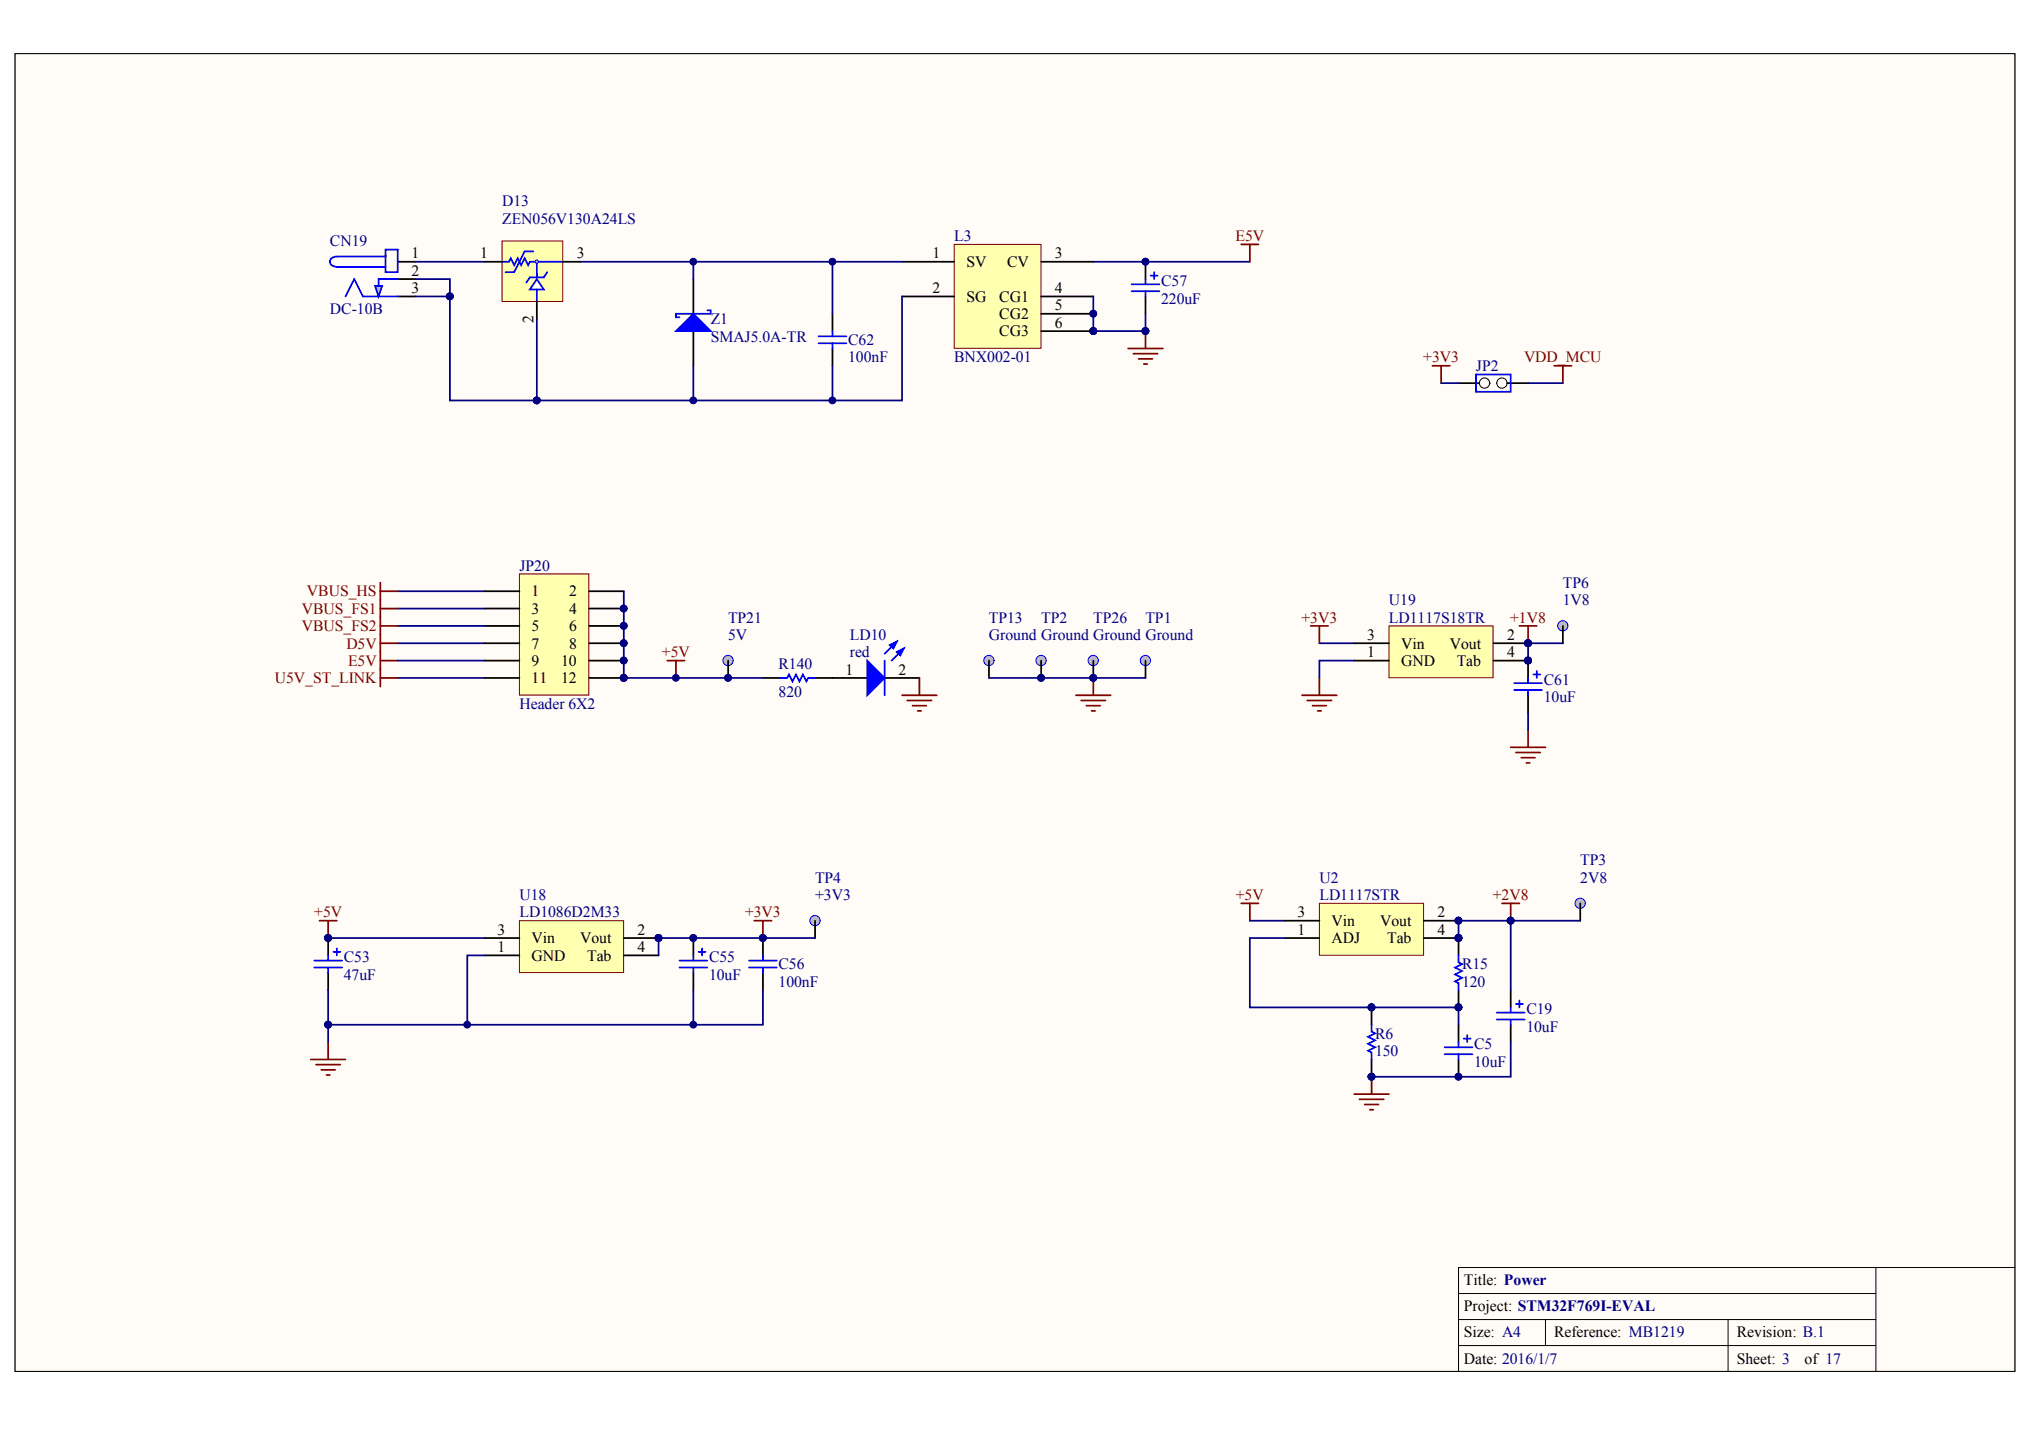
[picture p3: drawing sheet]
<svg xmlns="http://www.w3.org/2000/svg" width="287mm" height="202mm" viewBox="0 0 287 202" stroke-linecap="round" stroke-linejoin="round" font-family="sans-serif">
<defs><g id="words">
<g font-size="2.2" fill="#000080">
<text x="70.8" y="29.1">D13</text>
<text x="46.5" y="34.7">CN19</text>
<text x="70.8" y="31.6">ZEN056V130A24LS</text>
<text x="134.6" y="34">L3</text>
<text x="163.8" y="40.4">C57</text>
<text x="46.5" y="44.3">DC-10B</text>
<text x="100.3" y="45.7">Z1</text>
<text x="163.8" y="42.8">220uF</text>
<text x="100.3" y="48.2">SMAJ5.0A-TR</text>
<text x="119.7" y="48.7">C62</text>
<text x="119.7" y="51.1">100nF</text>
<text x="134.6" y="51.1">BNX002-01</text>
<text x="208.2" y="52.3">JP2</text>
<text x="73.3" y="80.5">JP20</text>
<text x="220.5" y="82.9">TP6</text>
<text x="102.7" y="87.8">TP21</text>
<text x="139.5" y="87.8">TP13</text>
<text x="146.9" y="87.8">TP2</text>
<text x="154.2" y="87.8">TP26</text>
<text x="161.6" y="87.8">TP1</text>
<text x="195.9" y="85.4">U19</text>
<text x="195.9" y="87.8">LD1117S18TR</text>
<text x="220.5" y="85.4">1V8</text>
<text x="102.7" y="90.3">5V</text>
<text x="109.8" y="94.4">R140</text>
<text x="119.9" y="90.3">LD10</text>
<text x="119.9" y="92.7">red</text>
<text x="139.5" y="90.3">Ground Ground Ground Ground</text>
<text x="73.3" y="100">Header 6X2</text>
<text x="109.8" y="98.3">820</text>
<text x="217.8" y="96.6">C61</text>
<text x="217.8" y="99.1">10uF</text>
<text x="115" y="124.5">TP4</text>
<text x="186.1" y="124.5">U2</text>
<text x="222.9" y="122.1">TP3</text>
<text x="222.9" y="124.5">2V8</text>
<text x="73.3" y="127">U18</text>
<text x="73.3" y="129.4">LD1086D2M33</text>
<text x="115" y="127">+3V3</text>
<text x="186.1" y="127">LD1117STR</text>
<text x="48.5" y="135.8">C53</text>
<text x="100" y="135.8">C55</text>
<text x="109.8" y="136.7">C56</text>
<text x="206.3" y="136.7">R15</text>
<text x="48.5" y="138.2">47uF</text>
<text x="100" y="138.2">10uF</text>
<text x="109.8" y="139.2">100nF</text>
<text x="206.3" y="139.2">120</text>
<text x="215.3" y="143.1">C19</text>
<text x="194" y="146.5">R6</text>
<text x="194" y="149">150</text>
<text x="208" y="148">C5</text>
<text x="215.3" y="145.5">10uF</text>
<text x="208" y="150.4">10uF</text>
</g>
<g font-size="2.2" fill="#800000">
<text x="174.3" y="34">E5V</text>
<text x="200.8" y="51.1">+3V3</text>
<text x="215" y="51.1">VDD_MCU</text>
<text x="42.6" y="86.6">VBUS_FS1</text>
<text x="42.6" y="89">VBUS_FS2</text>
<text x="43.3" y="84.1">VBUS_HS</text>
<text x="183.6" y="87.8">+3V3</text>
<text x="213" y="87.8">+1V8</text>
<text x="48.9" y="91.5">D5V</text>
<text x="49.1" y="93.9">E5V</text>
<text x="93.4" y="92.7">+5V</text>
<text x="38.8" y="96.4">U5V_ST_LINK</text>
<text x="44.3" y="129.4">+5V</text>
<text x="105.1" y="129.4">+3V3</text>
<text x="174.3" y="127">+5V</text>
<text x="210.6" y="127">+2V8</text>
</g>
<g font-size="2.2">
<text x="58.1" y="36.4">1</text>
<text x="58.1" y="41.3">3</text>
<text x="58.1" y="38.9">2</text>
<text x="67.8" y="36.4">1</text>
<text x="81.4" y="36.4">3</text>
<text x="131.6" y="36.4">1</text>
<text x="131.6" y="41.3">2</text>
<text x="136.3" y="37.7">SV</text>
<text x="142.1" y="37.7">CV</text>
<text x="148.8" y="36.4">3</text>
<text x="148.8" y="41.3">4</text>
<text x="75.3" y="45.6" transform="rotate(-90 75.3 45.6)">2</text>
<text x="136.3" y="42.6">SG</text>
<text x="141" y="42.6">CG1</text>
<text x="141" y="45">CG2</text>
<text x="141" y="47.5">CG3</text>
<text x="148.8" y="43.8">5</text>
<text x="148.8" y="46.2">6</text>
<text x="75" y="84.1">1</text>
<text x="75" y="86.6">3</text>
<text x="75" y="89">5</text>
<text x="80.3" y="84.1">2</text>
<text x="80.3" y="86.6">4</text>
<text x="80.3" y="89">6</text>
<text x="75" y="91.5">7</text>
<text x="75" y="93.9">9</text>
<text x="79.2" y="93.9">10</text>
<text x="80.3" y="91.5">8</text>
<text x="119.3" y="95.2">1</text>
<text x="126.8" y="95.2">2</text>
<text x="192.9" y="90.3">3</text>
<text x="192.9" y="92.7">1</text>
<text x="197.7" y="91.5">Vin</text>
<text x="197.7" y="93.9">GND</text>
<text x="204.5" y="91.5">Vout</text>
<text x="205.5" y="93.9">Tab</text>
<text x="212.6" y="90.3">2</text>
<text x="212.6" y="92.7">4</text>
<text x="75" y="96.4">11</text>
<text x="79.2" y="96.4">12</text>
<text x="70.2" y="131.8">3</text>
<text x="90" y="131.8">2</text>
<text x="183.1" y="129.4">3</text>
<text x="183.1" y="131.8">1</text>
<text x="187.9" y="130.6">Vin</text>
<text x="194.7" y="130.6">Vout</text>
<text x="202.8" y="129.4">2</text>
<text x="202.8" y="131.8">4</text>
<text x="70.2" y="134.3">1</text>
<text x="75" y="133.1">Vin</text>
<text x="75" y="135.5">GND</text>
<text x="81.8" y="133.1">Vout</text>
<text x="82.8" y="135.5">Tab</text>
<text x="90" y="134.3">4</text>
<text x="187.9" y="133.1">ADJ</text>
<text x="195.7" y="133.1">Tab</text>
<text x="206.5" y="181.3">Title: Power</text>
<text x="206.5" y="184.9">Project: STM32F769I-EVAL</text>
<text x="206.5" y="188.6">Size: A4</text>
<text x="219.2" y="188.6">Reference: MB1219</text>
<text x="245" y="188.6">Revision: B.1</text>
<text x="206.5" y="192.4">Date: 2016/1/7</text>
<text x="245" y="192.4">Sheet: 3</text>
<text x="254.6" y="192.4">of 17</text>
</g>
</g></defs>
<path d="M2.1 7.6h282.1v185.9h-282.1z" fill="#fffcf8" stroke="#000" stroke-width=".14"/>
<path d="M264.6 178.8v14.7M284.3 178.8h-78.5v14.7M205.8 182.5h58.8M205.8 186.1h58.8M205.8 189.8h58.8M218 186.1v3.7M243.8 186.1v7.4" fill="none" stroke="#000" stroke-width=".14"/>
<path d="M134.6 34.5h12.3v14.6h-12.3z" fill="#ffffb0" stroke="#800000" stroke-width=".14"/>
<path d="M127.3 36.9h7.3M146.9 36.9h7.3M161.6 36.9v2.5M127.3 41.8h7.3M146.9 41.8h7.3M146.9 44.3h7.3M146.9 46.7h7.3M161.6 41.8v2.5" fill="none" stroke="#000" stroke-width=".25"/>
<g fill="#000080" stroke="#000080" stroke-width=".14">
<circle cx="154.2" cy="44.3" r=".48"/>
<circle cx="154.2" cy="46.7" r=".48"/>
<circle cx="161.6" cy="36.9" r=".48"/>
<circle cx="161.6" cy="46.7" r=".48"/>
</g>
<path d="M161.6 39.4v.7M162.3 38.9h1M162.8 38.4v1M159.6 40.1h4M159.6 41.1h4M161.6 41.1v.7" fill="none" stroke="#00f" stroke-width=".25"/>
<path d="M154.2 36.9h22.1" fill="none" stroke="#000080" stroke-width=".25"/>
<path d="M175.1 34.5h2.4M176.3 34.5v2.4M159.1 49.2h5M159.9 49.9h3.4M160.6 50.6h2M161.4 51.4h.4M161.6 46.7v2.5" fill="none" stroke="#800000" stroke-width=".25"/>
<circle cx="102.7" cy="93.2" r=".72" fill="#c0c0c0" stroke="#00f" stroke-width=".14"/>
<path d="M102.7 93.2v2.4M117.4 95.6h4.9M124.8 95.6h4.9M46.3 132.3v2.5M46.3 137.2v2.5M97.8 132.3v2.5M97.8 137.2v2.5M107.6 132.3v2.5M107.6 137.2v2.5" fill="none" stroke="#000" stroke-width=".25"/>
<g fill="#000080" stroke="#000080" stroke-width=".14">
<circle cx="102.7" cy="95.6" r=".48"/>
<circle cx="95.4" cy="95.6" r=".48"/>
<circle cx="46.3" cy="132.3" r=".48"/>
<circle cx="97.8" cy="132.3" r=".48"/>
<circle cx="107.6" cy="132.3" r=".48"/>
<circle cx="97.8" cy="144.5" r=".48"/>
</g>
<g fill="none" stroke="#800000" stroke-width=".25">
<path d="M94.1 93.2h2.5M95.4 93.2v2.4M127.3 98.1h4.9M128 98.8h3.4M128.7 99.5h2M129.7 95.6v2.5M129.5 100.3h.5M45.1 129.9h2.4M46.3 129.9v2.4M106.4 129.9h2.5M107.6 129.9v2.4M43.8 149.4h4.9"/>
<path d="M44.6 150.2h3.4M45.3 150.9h2M46 151.6h.5M46.3 147v2.4"/>
</g>
<g fill="#00f" stroke="#00f" stroke-width=".25">
<path d="M122.3 93.2l2.5 2.4-2.5 2.5z"/>
<path d="M126.5 92l1-.5-.5 1z"/>
<path d="M125.5 91l1-.5-.5 1z"/>
</g>
<g fill="none" stroke="#00f" stroke-width=".25">
<path d="M124.8 93.2v4.9M126.5 90.5l-1.7 1.7M127.5 91.5l-1.7 1.7M44.3 135.5h4M44.3 136.5h4M46.3 134.8v.7M46.3 136.5v.7M47 134.3h1M47.5 133.8v1M95.9 135.5h3.9M95.9 136.5h3.9M97.8 134.8v.7"/>
<path d="M97.8 136.5v.7M98.6 134.3h.9M99 133.8v1M105.7 135.5h3.9M105.7 136.5h3.9M107.6 134.8v.7M107.6 136.5v.7"/>
</g>
<path d="M46.3 132.3h22.1M97.8 139.7v4.9" fill="none" stroke="#000080" stroke-width=".25"/>
<circle cx="139.5" cy="93.2" r=".72" fill="#c0c0c0" stroke="#00f" stroke-width=".14"/>
<path d="M139.5 93.2v2.4" fill="none" stroke="#000" stroke-width=".25"/>
<circle cx="115" cy="129.9" r=".72" fill="#c0c0c0" stroke="#00f" stroke-width=".14"/>
<path d="M56.1 36.9h2.5M56.1 39.4h2.5M56.1 41.8h2.5M115 129.9v2.4" fill="none" stroke="#000" stroke-width=".25"/>
<path d="M47.5 37.7h6.9M54.4 35.2h1.7v3.2h-1.7zM54.4 35.9v.3h-6.9a.72 .72 0 0 0-.8 .3 .72 .72 0 0 0 .1 .9l.7 .2M51.2 41.8h4.9" fill="none" stroke="#00f" stroke-width=".25"/>
<path d="M52.9 40.3h1l-.5 1.5z" fill="#c0c0c0" stroke="#00f" stroke-width=".25"/>
<path d="M56.1 39.4h-2.7v.9" fill="none" stroke="#00f" stroke-width=".25"/>
<g fill="#c0c0c0" stroke="#00f" stroke-width=".25">
<path d="M50 39.4l1.2 2.4z"/>
<path d="M50 39.4l-1.3 2.4z"/>
</g>
<path d="M58.6 36.9h9.8M81.9 36.9h45.4M97.8 36.9v2.5M117.4 36.9v7.4M97.8 51.6v4.9M117.4 51.6v4.9M127.3 41.8v14.7h-51.6M56.1 95.6h12.3M56.1 90.7h12.3" fill="none" stroke="#000080" stroke-width=".25"/>
<path d="M97.8 39.4v4.9M97.8 46.7v4.9M117.4 44.3v2.4M117.4 49.2v2.4" fill="none" stroke="#000" stroke-width=".25"/>
<path d="M95.4 46.7l2.4-2.4 2.5 2.4z" fill="#00f" stroke="#00f" stroke-width=".25"/>
<path d="M99.8 43.8h.5v.5h-4.9v.5h.5M115.5 48.4h3.9M115.5 47.4h3.9M117.4 46.7v.7M117.4 48.4v.8" fill="none" stroke="#00f" stroke-width=".25"/>
<g fill="#000080" stroke="#000080" stroke-width=".14">
<circle cx="97.8" cy="56.5" r=".48"/>
<circle cx="97.8" cy="36.9" r=".48"/>
<circle cx="117.4" cy="36.9" r=".48"/>
<circle cx="117.4" cy="56.5" r=".48"/>
<circle cx="75.7" cy="56.5" r=".48"/>
</g>
<path d="M70.8 34h8.6v8.5h-8.6z" fill="#ffffb0" stroke="#800000" stroke-width=".14"/>
<path d="M70.8 36.9h1l.3-.5 .4 1 .5-1 .5 1 .5-1 .5 1 .3-.5h.9M74 35.5l-1.5 2.9" fill="none" stroke="#00f" stroke-width=".25"/>
<path d="M75.7 39.4l1 1.4h-1.9z" fill="#fff" stroke="#00f" stroke-width=".25"/>
<path d="M71.3 38.4h1.2M74 35.5h1.2M77.2 38.4l-.5 .7h-1.9l-.5 .8M79.4 36.9h-3.7v2.2M75.7 40.8v1.8" fill="none" stroke="#00f" stroke-width=".25"/>
<path d="M68.4 36.9h2.4M79.4 36.9h2.5M75.7 42.6v2.4" fill="none" stroke="#000" stroke-width=".25"/>
<circle cx="75.7" cy="36.9" r=".23" fill="#c0c0c0" stroke="#00f" stroke-width=".14"/>
<g fill="none" stroke="#800000" stroke-width=".25">
<path d="M53.7 89.5v7.4M53.7 93.2h2.4M53.7 90.7h2.4M53.7 95.6h2.4M175.1 127.4h2.4M176.3 127.4v2.5M211.9 127.4h2.5M213.1 127.4v2.5M191 154.3h4.9M191.8 155.1h3.4M192.5 155.8h2M193.3 156.5h.4"/>
<path d="M193.5 151.9v2.4"/>
</g>
<path d="M56.1 93.2h12.3M56.1 83.4h12.3M56.1 85.8h12.3" fill="none" stroke="#000080" stroke-width=".25"/>
<g fill="#000080" stroke="#000080" stroke-width=".14">
<circle cx="193.5" cy="151.9" r=".48"/>
<circle cx="213.1" cy="129.9" r=".48"/>
</g>
<path d="M213.1 139.7v2.4M213.1 144.6v2.4" fill="none" stroke="#000" stroke-width=".25"/>
<path d="M211.2 142.8h3.9M211.2 143.8h3.9M213.1 142.1v.7M213.1 143.8v.8M213.9 141.6h.9M214.4 141.1v1" fill="none" stroke="#00f" stroke-width=".25"/>
<circle cx="222.9" cy="127.4" r=".72" fill="#c0c0c0" stroke="#00f" stroke-width=".14"/>
<path d="M215.6 93.2v2.4M215.6 98.1v2.4M205.8 132.3v2.5M205.8 139.7v2.4M222.9 127.4v2.5M193.5 142.1v2.5M193.5 149.4v2.5M205.8 144.6v2.4M205.8 149.4v2.5" fill="none" stroke="#000" stroke-width=".25"/>
<path d="M215.6 100.5v2.5M176.3 129.9h4.9M213.1 129.9h9.8M213.1 147v4.9h-19.6" fill="none" stroke="#000080" stroke-width=".25"/>
<g fill="#000080" stroke="#000080" stroke-width=".14">
<circle cx="213.1" cy="129.9" r=".48"/>
<circle cx="205.8" cy="142.1" r=".48"/>
<circle cx="205.8" cy="132.3" r=".48"/>
<circle cx="205.8" cy="151.9" r=".48"/>
<circle cx="193.5" cy="151.9" r=".48"/>
<circle cx="193.5" cy="142.1" r=".48"/>
<circle cx="215.6" cy="93.2" r=".48"/>
<circle cx="215.6" cy="90.7" r=".48"/>
</g>
<g fill="none" stroke="#00f" stroke-width=".25">
<path d="M213.6 96.4h3.9M213.6 97.3h3.9M215.6 95.6v.8M215.6 97.3v.8M216.3 95.1h1M216.8 94.7v.9M205.8 134.8v.9l.5 .3-1 .5 1 .5-1 .5 1 .4-1 .5 .5 .3v1M193.5 144.6v.9l.5 .3-1 .5 1 .5-1 .4 1 .5-1 .5 .5 .3v.9M203.8 147.7h3.9M203.8 148.7h3.9M205.8 147v.7M205.8 148.7v.7"/>
<path d="M206.5 146.5h1M207 146v1"/>
</g>
<path d="M214.4 88.3h2.4M215.6 88.3v2.4M213.1 105.4h4.9M213.9 106.1h3.4M214.6 106.9h2M215.3 107.6h.5M215.6 103v2.4" fill="none" stroke="#800000" stroke-width=".25"/>
<circle cx="220.5" cy="88.3" r=".72" fill="#c0c0c0" stroke="#00f" stroke-width=".14"/>
<path d="M205.8 54h4.4M220.5 88.3v2.4" fill="none" stroke="#000" stroke-width=".25"/>
<path d="M202.1 51.6h2.4M203.3 51.6v2.4M219.3 51.6h2.4M220.5 51.6v2.4M184.9 88.3h2.5M186.1 88.3v2.4" fill="none" stroke="#800000" stroke-width=".25"/>
<path d="M186.1 90.7h4.9" fill="none" stroke="#000080" stroke-width=".25"/>
<circle cx="209.4" cy="54" r=".72" fill="#fffcf8" stroke="#000" stroke-width=".14"/>
<path d="M211.2 54h4.4" fill="none" stroke="#000" stroke-width=".25"/>
<circle cx="211.9" cy="54" r=".72" fill="#fffcf8" stroke="#000" stroke-width=".14"/>
<path d="M208.2 52.8h4.9v2.5h-4.9zM110.1 95.6h1l.2-.5 .5 1 .5-1 .5 1 .5-1 .5 1 .2-.5h1" fill="none" stroke="#00f" stroke-width=".25"/>
<path d="M107.6 95.6h2.5M115 95.6h2.4" fill="none" stroke="#000" stroke-width=".25"/>
<path d="M53.7 82.2v4.9M53.7 83.4h2.4M53.7 85.8h2.4" fill="none" stroke="#800000" stroke-width=".25"/>
<path d="M73.3 81h9.8v17.1h-9.8z" fill="#ffffb0" stroke="#800000" stroke-width=".14"/>
<path d="M68.4 83.4h4.9M68.4 85.8h4.9M68.4 88.3h4.9M68.4 90.7h4.9M68.4 93.2h4.9M68.4 95.6h4.9M83.1 83.4h4.9M83.1 85.8h4.9M83.1 88.3h4.9M83.1 90.7h4.9M83.1 93.2h4.9M83.1 95.6h4.9" fill="none" stroke="#000" stroke-width=".25"/>
<g fill="#000080" stroke="#000080" stroke-width=".14">
<circle cx="88" cy="85.8" r=".48"/>
<circle cx="88" cy="88.3" r=".48"/>
<circle cx="88" cy="90.7" r=".48"/>
<circle cx="88" cy="93.2" r=".48"/>
<circle cx="88" cy="95.6" r=".48"/>
</g>
<path d="M203.3 54h2.5M56.1 88.3h12.3" fill="none" stroke="#000080" stroke-width=".25"/>
<path d="M53.7 87.1v2.4M53.7 88.3h2.4" fill="none" stroke="#800000" stroke-width=".25"/>
<circle cx="161.6" cy="93.2" r=".72" fill="#c0c0c0" stroke="#00f" stroke-width=".14"/>
<path d="M161.6 93.2v2.4" fill="none" stroke="#000" stroke-width=".25"/>
<path d="M151.8 98.1h4.9M152.5 98.8h3.5M153.3 99.5h1.9M154.2 95.6v2.5M154 100.3h.5" fill="none" stroke="#800000" stroke-width=".25"/>
<circle cx="154.2" cy="95.6" r=".48" fill="#000080" stroke="#000080" stroke-width=".14"/>
<circle cx="146.9" cy="93.2" r=".72" fill="#c0c0c0" stroke="#00f" stroke-width=".14"/>
<path d="M146.9 93.2v2.4" fill="none" stroke="#000" stroke-width=".25"/>
<circle cx="146.9" cy="95.6" r=".48" fill="#000080" stroke="#000080" stroke-width=".14"/>
<circle cx="154.2" cy="93.2" r=".72" fill="#c0c0c0" stroke="#00f" stroke-width=".14"/>
<path d="M154.2 93.2v2.4" fill="none" stroke="#000" stroke-width=".25"/>
<circle cx="154.2" cy="95.6" r=".48" fill="#000080" stroke="#000080" stroke-width=".14"/>
<path d="M139.5 95.6h22.1" fill="none" stroke="#000080" stroke-width=".25"/>
<path d="M73.3 129.9h14.7v7.3h-14.7z" fill="#ffffb0" stroke="#800000" stroke-width=".14"/>
<path d="M68.4 132.3h4.9M68.4 134.8h4.9M88 132.3h4.9M88 134.8h4.9" fill="none" stroke="#000" stroke-width=".25"/>
<g fill="#000080" stroke="#000080" stroke-width=".14">
<circle cx="92.9" cy="132.3" r=".48"/>
<circle cx="65.9" cy="144.5" r=".48"/>
<circle cx="46.3" cy="144.5" r=".48"/>
</g>
<path d="M68.4 134.8h-2.5v9.8M46.3 144.6v2.4" fill="none" stroke="#000080" stroke-width=".25"/>
<path d="M195.9 88.3h14.7v7.3h-14.7z" fill="#ffffb0" stroke="#800000" stroke-width=".14"/>
<path d="M191 90.7h4.9M191 93.2h4.9M210.7 90.7h4.9M210.7 93.2h4.9" fill="none" stroke="#000" stroke-width=".25"/>
<g fill="#000080" stroke="#000080" stroke-width=".14">
<circle cx="215.6" cy="90.7" r=".48"/>
<circle cx="215.6" cy="93.2" r=".48"/>
</g>
<path d="M186.1 127.4h14.7v7.3h-14.7z" fill="#ffffb0" stroke="#800000" stroke-width=".14"/>
<path d="M181.2 129.9h4.9M181.2 132.3h4.9M200.9 129.9h4.9M200.9 132.3h4.9" fill="none" stroke="#000" stroke-width=".25"/>
<g fill="#000080" stroke="#000080" stroke-width=".14">
<circle cx="205.8" cy="129.9" r=".48"/>
<circle cx="205.8" cy="132.3" r=".48"/>
<circle cx="215.6" cy="93.2" r=".48"/>
<circle cx="215.6" cy="90.7" r=".48"/>
<circle cx="154.2" cy="46.7" r=".48"/>
<circle cx="161.6" cy="46.7" r=".48"/>
<circle cx="46.3" cy="144.5" r=".48"/>
<circle cx="63.5" cy="41.8" r=".48"/>
<circle cx="75.7" cy="56.5" r=".48"/>
<circle cx="88" cy="95.6" r=".48"/>
<circle cx="213.1" cy="129.9" r=".48"/>
<circle cx="193.5" cy="142.1" r=".48"/>
<circle cx="205.8" cy="142.1" r=".48"/>
<circle cx="92.9" cy="132.3" r=".48"/>
</g>
<path d="M58.6 39.4h4.9v2.4M58.6 41.8h4.9M63.5 41.8v14.7h12.2v-11.5M154.2 41.8v4.9h7.4v-2.4M215.6 54h4.9M88 83.4v12.2h19.6M191 93.2h-4.9v2.4M220.5 90.7h-4.9v2.5M46.3 139.7v4.9h61.3v-4.9M115 132.3h-22.1v2.5M181.2 132.3h-4.9v9.8h29.5v2.5M205.8 132.3v-2.4h7.3v9.8" fill="none" stroke="#000080" stroke-width=".25"/>
<path d="M183.7 98.1h4.9M184.4 98.8h3.5M185.2 99.5h1.9M186.1 95.6v2.5M185.9 100.3h.5" fill="none" stroke="#800000" stroke-width=".25"/>
<use href="#words"/>
</svg>
